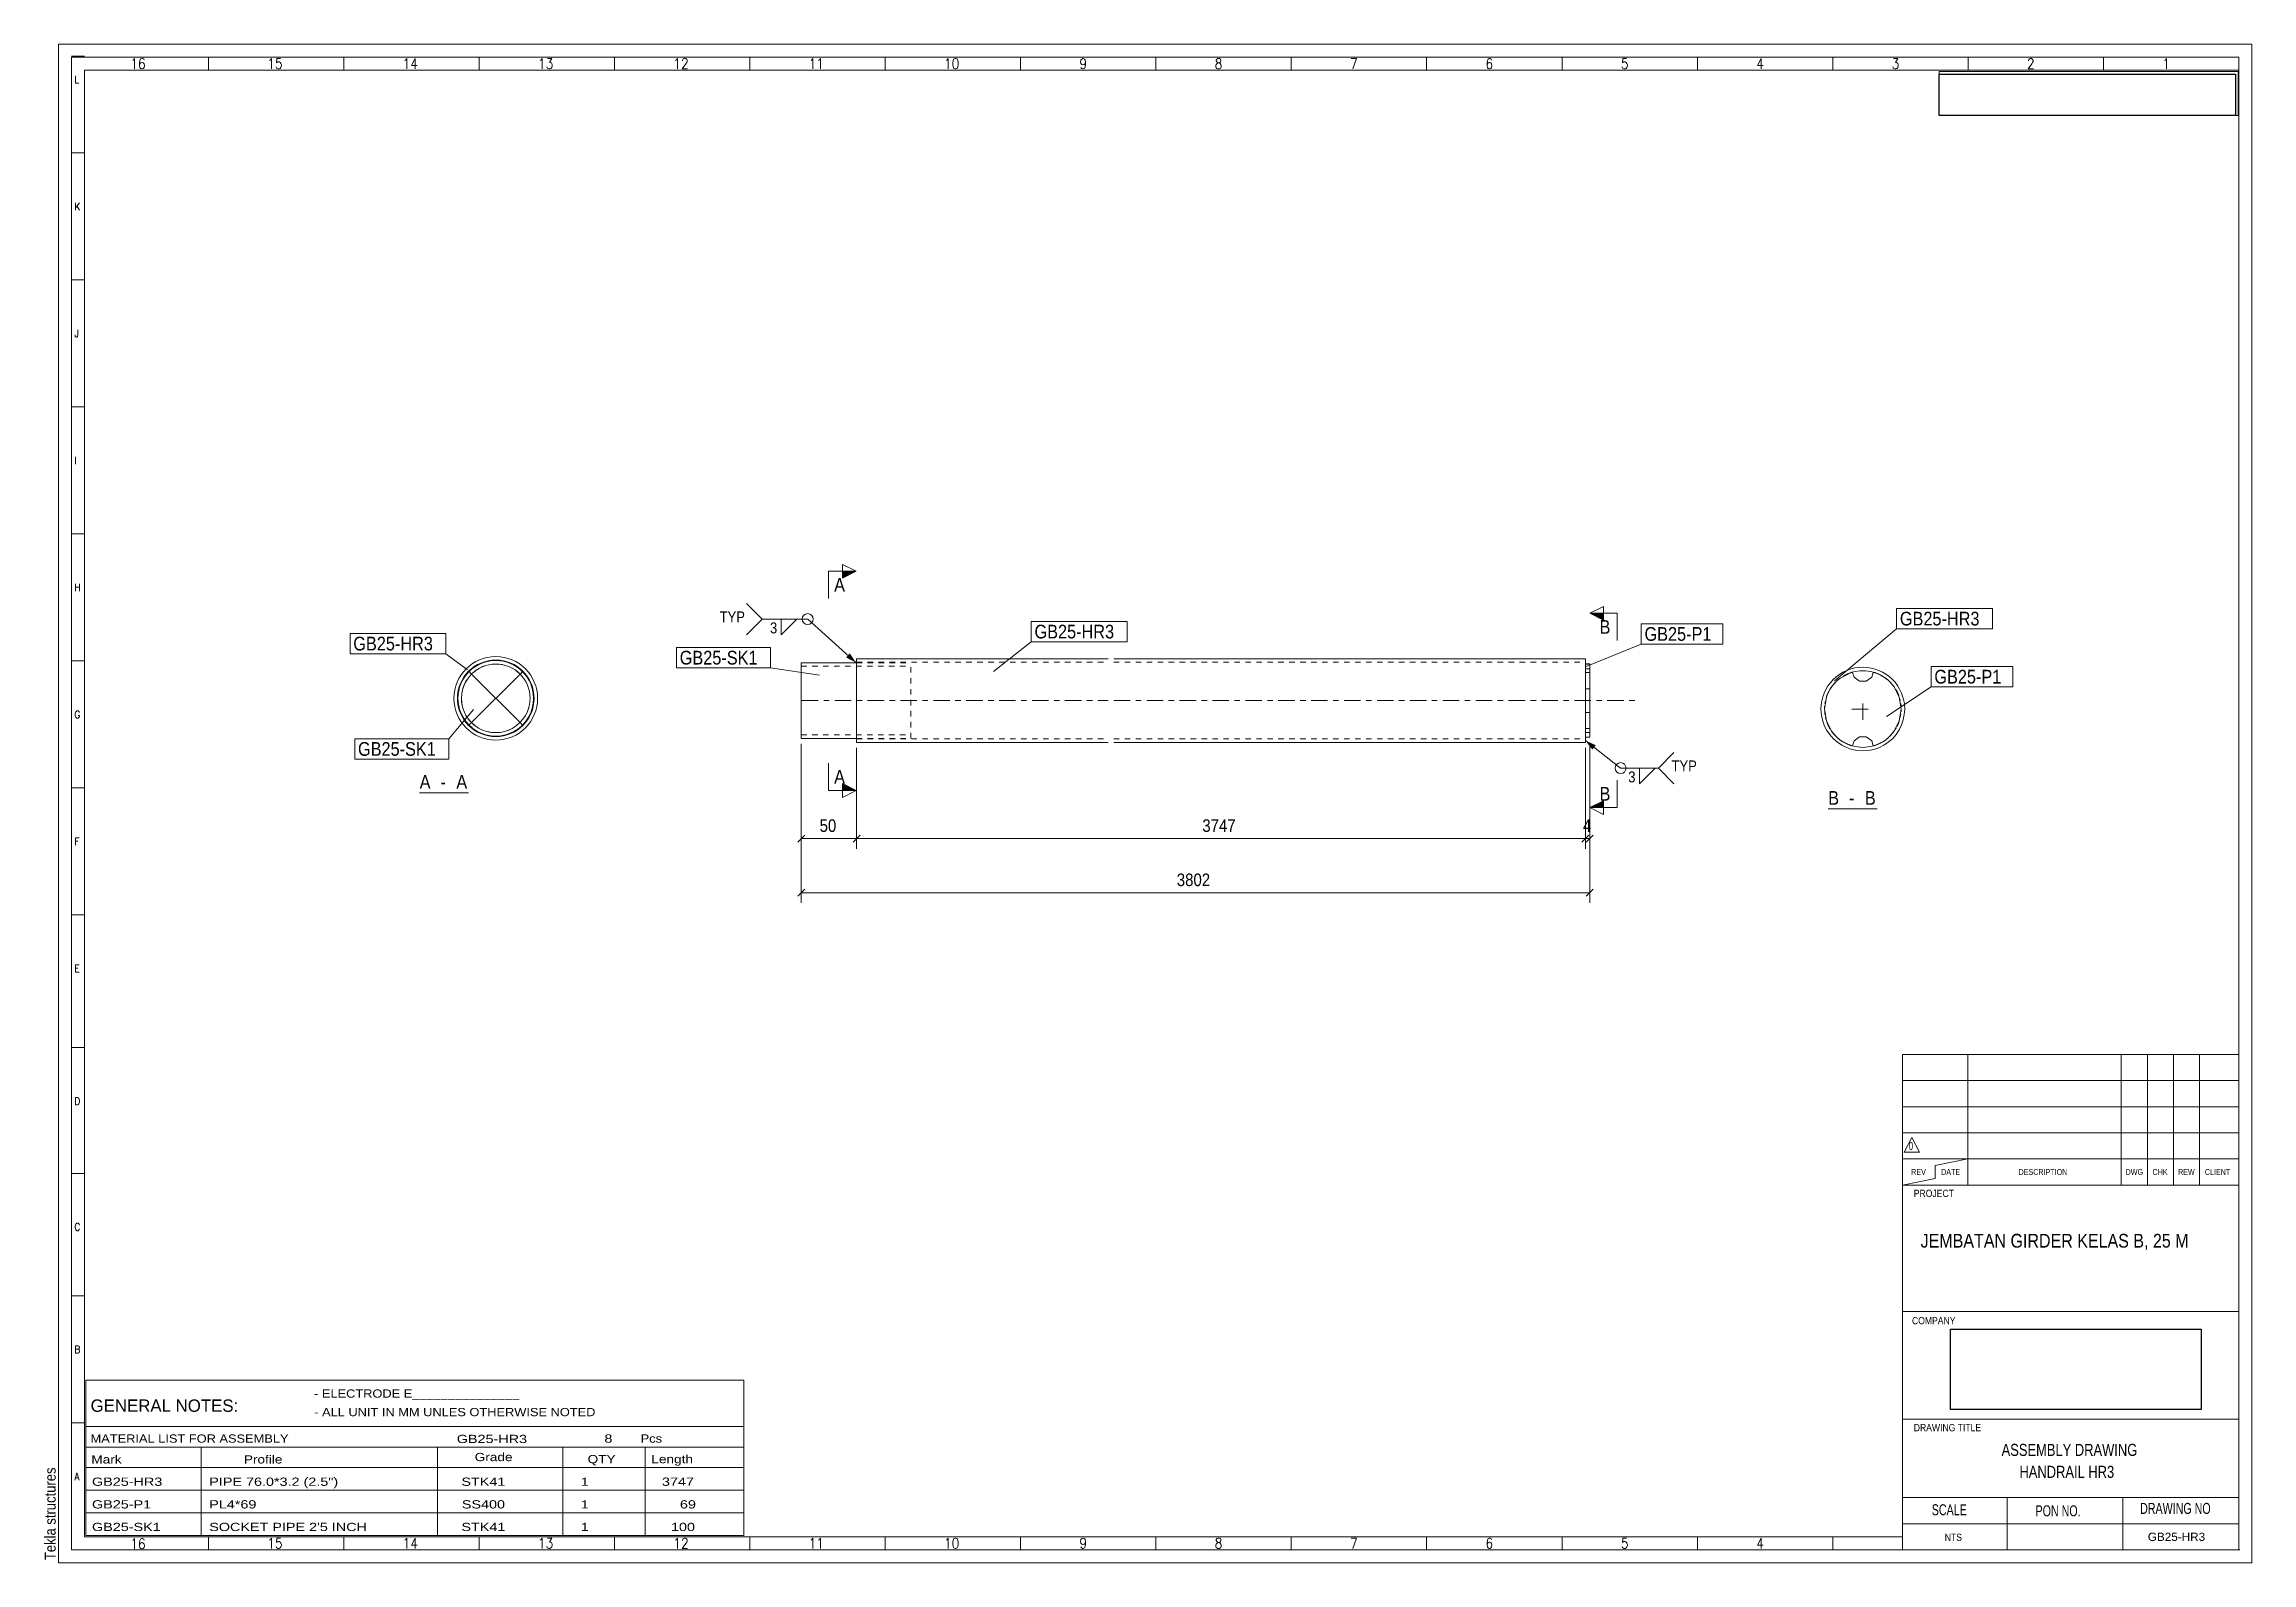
# Model space of a CAD drawing. Header units: millimetres. Extents: x 2 to 405, y 5 to 282.
import ezdxf

# ---------------------------------------------------------------- set-up
doc = ezdxf.new("R2010")
doc.units = ezdxf.units.MM
for name, pattern in [('XKITLINE00', [0]), ('XKITLINE01', [4, 1, -1, 1, -1]), ('XKITLINE02', [4, 2, -2]), ('XKITLINE03', [6, 3, -1, 1, -1]), ('XKITLINE04', [3, 0.5, -0.5, 0.5, -0.5, 0.5, -0.5])]:
    doc.linetypes.add(name, pattern=pattern)
for name, color, linetype, lineweight in [('DrawingSheet', 5, 'Continuous', 0), ('OtherObjectType', 1, 'Continuous', 0), ('Part', 2, 'Continuous', 0), ('PartMark', 3, 'Continuous', 0), ('Section', 6, 'Continuous', 0), ('Weld', 2, 'Continuous', 0), ('Z-DIMENSIONS', 1, 'Continuous', 0)]:
    doc.layers.add(name, color=color, linetype=linetype, lineweight=lineweight)
doc.styles.add('ARIAL', font='ARIAL.TTF')
doc.styles.add('ARIAL_NARROW', font='ARIALN.TTF')
doc.styles.add('ROMANS', font='ROMANS__.TTF')
doc.styles.add('TECHNICLITE', font='TECHL___.TTF')
picture_1 = doc.add_image_def('image1.jpg', size_in_pixel=(1304, 175))
picture_2 = doc.add_image_def('image2.png', size_in_pixel=(4018, 1163))

# ---------------------------------------------------------------- blocks, each defined once
blk = doc.blocks.new('*A1')
at = {"layer": 'Part', "linetype": 'XKITLINE00', "lineweight": 0}
for p, q in [((140.46, 169.18), (150.56, 169.18)), ((140.46, 155.9), (140.46, 169.18)), ((140.46, 155.38), (140.46, 155.9)), ((140.46, 155.38), (150.56, 155.38))]:
    blk.add_line(p, q, dxfattribs=at)
at = {"layer": 'Part', "linetype": 'XKITLINE01', "lineweight": 0}
for p, q in [((150.56, 169.18), (160.46, 169.18)), ((160.46, 155.38), (160.46, 169.18)), ((140.46, 168.54), (160.46, 168.54)), ((140.46, 156.02), (160.46, 156.02)), ((150.56, 155.38), (160.46, 155.38))]:
    blk.add_line(p, q, dxfattribs=at)
blk = doc.blocks.new('*A2')
at = {"layer": 'Part', "linetype": 'XKITLINE00', "lineweight": 0}
for p, q in [((150.56, 169.91), (196.46, 169.91)), ((150.56, 169.91), (150.56, 154.65)), ((197.46, 169.91), (283.46, 169.91)), ((283.46, 169.91), (283.46, 154.65)), ((150.56, 154.65), (196.46, 154.65)), ((197.46, 154.65), (283.46, 154.65))]:
    blk.add_line(p, q, dxfattribs=at)
at = {"layer": 'Part', "linetype": 'XKITLINE01', "lineweight": 0}
for p, q in [((150.56, 169.27), (196.46, 169.27)), ((197.46, 169.27), (283.46, 169.27)), ((150.56, 155.29), (196.46, 155.29)), ((197.46, 155.29), (283.46, 155.29))]:
    blk.add_line(p, q, dxfattribs=at)
at = {"layer": 'Part', "linetype": 'XKITLINE03', "lineweight": 0}
for p, q in [((140.56, 162.28), (196.46, 162.28)), ((197.46, 162.28), (293.46, 162.28))]:
    blk.add_line(p, q, dxfattribs=at)
blk = doc.blocks.new('*A3')
at = {"layer": 'Part', "linetype": 'XKITLINE00', "lineweight": 0}
for p, q in [((283.46, 168.97), (284.26, 168.97)), ((283.46, 168.93), (284.26, 168.93)), ((284.26, 168.97), (284.26, 168.93)), ((284.26, 168.93), (284.26, 155.59)), ((284.26, 162.28), (283.46, 162.28)), ((284.26, 160.12), (283.46, 160.12)), ((283.46, 155.59), (284.26, 155.59))]:
    blk.add_line(p, q, dxfattribs=at)
at = {"layer": 'Part', "linetype": 'XKITLINE01', "lineweight": 0}
for p, q in [((283.46, 168.97), (283.46, 155.59)), ((284.26, 168.09), (283.46, 168.09)), ((283.46, 167.37), (284.26, 167.37)), ((284.26, 168.93), (284.26, 168.97)), ((283.46, 164.44), (284.26, 164.44)), ((283.46, 157.19), (284.26, 157.19)), ((284.26, 156.46), (283.46, 156.46))]:
    blk.add_line(p, q, dxfattribs=at)
blk = doc.blocks.new('*A4')
at = {"layer": 'Part', "linetype": 'XKITLINE00', "lineweight": 0}
for p, q in [((79.81, 167.62), (79.87, 167.56)), ((89.18, 158.25), (80.32, 167.11)), ((89.18, 167.11), (80.32, 158.25)), ((89.69, 167.62), (89.63, 167.56)), ((79.81, 157.74), (79.87, 157.8)), ((89.63, 157.8), (89.69, 157.74))]:
    blk.add_line(p, q, dxfattribs=at)
at = {"layer": 'Part', "linetype": 'XKITLINE02', "lineweight": 0}
for p, q in [((80.32, 167.11), (79.81, 167.62)), ((89.69, 167.62), (89.18, 167.11)), ((79.87, 157.8), (80.32, 158.25)), ((89.63, 157.8), (89.18, 158.25))]:
    blk.add_line(p, q, dxfattribs=at)
at = {"layer": 'Part', "linetype": 'XKITLINE00', "lineweight": 0}
for radius, start, end in [(7.63, 0, 180), (6.99, 0, 180), (7.63, 180, 0), (6.99, 180, 0)]:
    blk.add_arc((84.75, 162.68), radius, start, end, dxfattribs=at)
blk = doc.blocks.new('*A5')
at = {"layer": 'Part', "linetype": 'XKITLINE00', "lineweight": 0}
for p, q in [((89.18, 158.25), (80.32, 167.11)), ((89.18, 167.11), (80.32, 158.25))]:
    blk.add_line(p, q, dxfattribs=at)
for radius, start, end in [(6.9, 22.5, 202.5), (6.9, 202.5, 22.5), (6.26, 157.5, 337.5), (6.26, 337.5, 157.5)]:
    blk.add_arc((84.75, 162.68), radius, start, end, dxfattribs=at)
at = {"layer": 'Part', "linetype": 'XKITLINE02', "lineweight": 0}
for radius, start, end in [(6.9, 0, 180), (6.26, 0, 180), (6.9, 180, 0), (6.26, 180, 0)]:
    blk.add_arc((84.75, 162.68), radius, start, end, dxfattribs=at)
blk = doc.blocks.new('*A6')
at = {"layer": 'Part', "linetype": 'XKITLINE03', "lineweight": 0}
for p, q in [((334.06, 158.73), (334.06, 162.73)), ((332.06, 160.73), (336.06, 160.73))]:
    blk.add_line(p, q, dxfattribs=at)
at = {"layer": 'Part', "linetype": 'XKITLINE00', "lineweight": 0}
for radius, start, end in [(7.63, 22.5, 202.5), (6.99, 131.4142, 138.5858), (6.99, 110.5774, 116.9719), (6.99, 74.1639, 105.8361), (6.99, 63.028, 69.4227), (6.99, 41.4141, 48.5859), (7.63, 202.5, 22.5), (6.99, 153.0282, 159.4226), (6.99, 20.5773, 26.972), (6.99, 200.5774, 206.9718), (6.99, 333.028, 339.4227), (6.99, 221.4142, 228.5858), (6.99, 243.0281, 249.4226), (6.99, 254.1639, 285.8361), (6.99, 290.5773, 296.972), (6.99, 311.4141, 318.5859)]:
    blk.add_arc((334.06, 160.73), radius, start, end, dxfattribs=at)
at = {"layer": 'Part', "linetype": 'XKITLINE04', "lineweight": 0}
for start, end in [(138.5858, 153.0282), (116.9719, 131.4142), (105.8361, 110.5774), (69.4227, 74.1639), (48.5859, 63.028), (26.972, 41.4141), (159.4226, 200.5774), (339.4227, 20.5773), (206.9718, 221.4142), (318.5859, 333.028), (228.5858, 243.0281), (249.4226, 254.1639), (285.8361, 290.5773), (296.972, 311.4141)]:
    blk.add_arc((334.06, 160.73), 6.99, start, end, dxfattribs=at)
blk = doc.blocks.new('*A7')
at = {"layer": 'Part', "linetype": 'XKITLINE00', "lineweight": 0}
for p, q in [((331.9, 167.38), (329.96, 166.39)), ((331.9, 167.38), (332.16, 167.42)), ((332.16, 167.42), (332.45, 166.55)), ((333.45, 165.82), (332.45, 166.55)), ((334.68, 165.82), (333.45, 165.82)), ((335.68, 166.55), (334.68, 165.82)), ((335.96, 167.42), (335.68, 166.55)), ((336.22, 167.38), (335.96, 167.42)), ((327.42, 162.89), (327.07, 160.73)), ((340.71, 162.89), (339.72, 164.84)), ((341.05, 160.73), (340.71, 162.89)), ((327.07, 160.73), (327.42, 158.57)), ((327.42, 158.57), (328.41, 156.62)), ((339.72, 156.62), (340.71, 158.57)), ((340.71, 158.57), (341.05, 160.73)), ((331.9, 154.09), (332.16, 154.04)), ((332.16, 154.04), (332.45, 154.92)), ((332.45, 154.92), (333.45, 155.65)), ((333.45, 155.65), (334.68, 155.65)), ((335.68, 154.92), (334.68, 155.65)), ((335.96, 154.04), (335.68, 154.92)), ((335.96, 154.04), (336.22, 154.09))]:
    blk.add_line(p, q, dxfattribs=at)
at = {"layer": 'Part', "linetype": 'XKITLINE04', "lineweight": 0}
for p, q in [((329.96, 166.39), (331.9, 167.38)), ((335.96, 167.42), (336.22, 167.38)), ((327.07, 160.73), (327.42, 162.89)), ((339.72, 164.84), (340.71, 162.89)), ((328.41, 156.62), (327.42, 158.57)), ((340.71, 158.57), (339.72, 156.62)), ((332.16, 154.04), (331.9, 154.09)), ((336.22, 154.09), (335.96, 154.04))]:
    blk.add_line(p, q, dxfattribs=at)
at = {"layer": 'Part', "linetype": 'XKITLINE00', "lineweight": 0}
for start, end in [(126, 162), (36, 72), (216, 252), (288, 324)]:
    blk.add_arc((334.06, 160.73), 6.99, start, end, dxfattribs=at)
at = {"layer": 'Part', "linetype": 'XKITLINE04', "lineweight": 0}
for start, end in [(126, 162), (36, 72), (216, 252), (288, 324)]:
    blk.add_arc((334.06, 160.73), 6.99, start, end, dxfattribs=at)
blk = doc.blocks.new('*A8')
at = {"layer": 'DrawingSheet', "linetype": 'XKITLINE00', "lineweight": 0}
for p, q in [((405, 282), (5, 282)), ((5, 282), (5, 5)), ((405, 5), (405, 282)), ((5, 5), (405, 5))]:
    blk.add_line(p, q, dxfattribs=at)
at = {"layer": 'DrawingSheet', "style": 'ARIAL', "width": 0.85}
blk.add_text('Tekla structures', height=2, rotation=90, dxfattribs=at).set_placement((4.5, 5.5))
blk = doc.blocks.new('*A9')
at = {"layer": 'OtherObjectType', "linetype": 'XKITLINE00', "lineweight": 0}
for p, q in [((10, 38.31), (130, 38.31)), ((10, 29.88), (10, 38.31)), ((130, 38.31), (130, 29.88)), ((10, 29.88), (130, 29.88)), ((10, 29.88), (10, 26.13)), ((130, 29.88), (130, 26.13)), ((10, 26.13), (130, 26.13)), ((10, 26.13), (10, 22.38)), ((31, 26.13), (31, 22.38)), ((74.12, 26.13), (74.12, 22.38)), ((97, 26.13), (97, 22.38)), ((112, 26.13), (112, 22.38)), ((130, 26.13), (130, 22.38)), ((10, 22.38), (130, 22.38)), ((10, 22.38), (10, 18.25)), ((31, 22.38), (31, 18.25)), ((74.12, 22.38), (74.12, 18.25)), ((97, 22.38), (97, 18.25)), ((112, 22.38), (112, 18.25)), ((130, 22.38), (130, 18.25)), ((10, 18.25), (130, 18.25)), ((10, 18.25), (10, 14.13)), ((31, 18.25), (31, 14.13)), ((74.12, 18.25), (74.12, 14.13)), ((97, 18.25), (97, 14.13)), ((112, 18.25), (112, 14.13)), ((130, 18.25), (130, 14.13)), ((10, 14.13), (130, 14.13)), ((10, 14.13), (10, 10)), ((31, 14.13), (31, 10)), ((74.12, 14.13), (74.12, 10)), ((97, 14.13), (97, 10)), ((112, 14.13), (112, 10)), ((130, 14.13), (130, 10)), ((10, 10), (130, 10))]:
    blk.add_line(p, q, dxfattribs=at)
at = {"layer": 'OtherObjectType', "style": 'ARIAL_NARROW'}
for s, height, width, p in [('- ELECTRODE E_______________', 1.5, 1.36, (51.62, 35.13)), ('GENERAL NOTES:', 2.25, 1.19, (10.86, 32.55)), ('- ALL UNIT IN MM UNLES OTHERWISE NOTED', 1.5, 1.36, (51.65, 31.75)), ('MATERIAL LIST FOR ASSEMBLY', 1.5, 1.36, (10.86, 26.92)), ('GB25-HR3', 1.5, 1.525501, (77.64, 26.85)), ('8', 1.5, 1.525501, (104.56, 26.92)), ('Pcs', 1.5, 1.36, (111.18, 26.92)), ('Mark', 1.5, 1.445, (11, 23.12)), ('Profile', 1.5, 1.445, (38.81, 23.12)), ('Grade', 1.5, 1.445, (80.91, 23.55)), ('QTY', 1.5, 1.445, (101.5, 23.17)), ('Length', 1.5, 1.445, (113.12, 23.17)), ('GB25-HR3', 1.5, 1.525501, (11.12, 19.05)), ('PIPE 76.0*3.2 (2.5")', 1.5, 1.525501, (32.5, 19.05)), ('STK41', 1.5, 1.525501, (78.49, 19.05)), ('1', 1.5, 1.525501, (100.27, 19.05)), ('3747', 1.5, 1.525501, (115.06, 19.05)), ('GB25-P1', 1.5, 1.525501, (11.12, 14.92)), ('PL4*69', 1.5, 1.525501, (32.5, 14.92)), ('SS400', 1.5, 1.525501, (78.57, 14.92)), ('1', 1.5, 1.525501, (100.27, 14.92)), ('69', 1.5, 1.525501, (118.34, 14.92)), ('GB25-SK1', 1.5, 1.525501, (11.12, 10.8)), ("SOCKET PIPE 2'5 INCH", 1.5, 1.525501, (32.5, 10.8)), ('STK41', 1.5, 1.525501, (78.49, 10.8)), ('1', 1.5, 1.525501, (100.27, 10.8)), ('100', 1.5, 1.525501, (116.7, 10.8))]:
    blk.add_text(s, height=height, dxfattribs=dict(at, width=width)).set_placement(p)
blk = doc.blocks.new('*A10')
at = {"layer": 'OtherObjectType', "linetype": 'XKITLINE00', "lineweight": 0}
for p, q in [((5, 282), (7.38, 282)), ((405, 282), (5, 282)), ((5, 282), (5, 5)), ((405, 5), (405, 282)), ((9.76, 279.8), (7.38, 279.8)), ((7.38, 7.38), (7.38, 279.62)), ((7.38, 7.38), (7.38, 279.62)), ((7.38, 279.62), (402.62, 279.62)), ((402.62, 279.62), (7.38, 279.62)), ((32.35, 279.62), (32.35, 277.24)), ((57.03, 279.62), (57.03, 277.24)), ((81.72, 279.62), (81.72, 277.24)), ((106.4, 279.62), (106.4, 277.24)), ((131.09, 279.62), (131.09, 277.24)), ((155.77, 279.62), (155.77, 277.24)), ((180.46, 279.62), (180.46, 277.24)), ((205.14, 279.62), (205.14, 277.24)), ((229.83, 279.62), (229.83, 277.24)), ((254.51, 279.62), (254.51, 277.24)), ((279.2, 279.62), (279.2, 277.24)), ((303.88, 279.62), (303.88, 277.24)), ((328.57, 279.62), (328.57, 277.24)), ((353.25, 279.62), (353.25, 277.24)), ((377.94, 279.62), (377.94, 277.24)), ((402.62, 279.62), (402.62, 277.24)), ((402.62, 279.62), (402.62, 7.38)), ((9.76, 277.24), (9.76, 9.76)), ((9.76, 277.24), (402.62, 277.24)), ((348, 277), (402.5, 277)), ((348, 269), (348, 277)), ((402.5, 277), (402.5, 269)), ((402.62, 63.21), (402.62, 277.24)), ((402.62, 63.21), (402.62, 277.24)), ((402.5, 269), (348, 269)), ((9.76, 262.16), (7.38, 262.16)), ((9.76, 238.99), (7.38, 238.99)), ((9.76, 215.83), (7.38, 215.83)), ((9.76, 192.67), (7.38, 192.67)), ((9.76, 169.5), (7.38, 169.5)), ((9.76, 146.34), (7.38, 146.34)), ((9.76, 123.18), (7.38, 123.18)), ((9.76, 98.97), (7.38, 98.97)), ((341.31, 7.38), (341.31, 97.73)), ((341.31, 97.72), (402.62, 97.72)), ((353.22, 73.91), (353.22, 97.72)), ((353.22, 73.91), (353.22, 97.72)), ((381.19, 73.91), (381.19, 97.72)), ((381.19, 73.91), (381.19, 97.72)), ((385.96, 73.91), (385.96, 97.72)), ((385.96, 73.91), (385.96, 97.72)), ((390.72, 73.91), (390.72, 97.72)), ((390.72, 73.91), (390.72, 97.72)), ((395.48, 73.91), (395.48, 97.72)), ((395.48, 73.91), (395.48, 97.72)), ((341.31, 92.96), (402.62, 92.96)), ((341.31, 92.96), (402.62, 92.96)), ((341.31, 88.2), (402.62, 88.2)), ((341.31, 88.2), (402.62, 88.2)), ((341.31, 83.44), (402.62, 83.44)), ((341.6, 79.92), (342.99, 82.61)), ((342.99, 82.61), (344.37, 79.92)), ((341.31, 78.67), (402.62, 78.67)), ((344.37, 79.92), (341.6, 79.92)), ((347.26, 77.48), (353.22, 78.67)), ((347.26, 75.1), (347.26, 77.48)), ((9.76, 76.03), (7.38, 76.03)), ((347.26, 75.1), (341.31, 73.91)), ((341.31, 73.91), (402.62, 73.91)), ((9.76, 53.69), (7.38, 53.69)), ((341.31, 50.85), (402.62, 50.85)), ((9.76, 30.53), (7.38, 30.53)), ((341.31, 31.19), (402.62, 31.19)), ((341.31, 16.9), (402.62, 16.9)), ((360.35, 16.9), (360.35, 7.38)), ((381.48, 16.9), (381.48, 7.38)), ((341.31, 12.14), (402.62, 12.14)), ((9.76, 9.76), (341.31, 9.76)), ((32.35, 7.38), (32.35, 9.76)), ((57.03, 9.76), (57.03, 7.38)), ((81.72, 9.76), (81.72, 7.38)), ((106.4, 9.76), (106.4, 7.38)), ((131.09, 9.76), (131.09, 7.38)), ((155.77, 9.76), (155.77, 7.38)), ((180.46, 9.76), (180.46, 7.38)), ((205.14, 9.76), (205.14, 7.38)), ((229.83, 9.76), (229.83, 7.38)), ((254.51, 9.76), (254.51, 7.38)), ((279.2, 9.76), (279.2, 7.38)), ((303.88, 9.76), (303.88, 7.38)), ((328.57, 9.76), (328.57, 7.38)), ((328.57, 9.76), (328.57, 7.38)), ((5, 5), (66.4, 5)), ((7.38, 5), (5, 5)), ((5, 5), (405, 5)), ((402.79, 7.38), (7.38, 7.38))]:
    blk.add_line(p, q, dxfattribs=at)
at = {"layer": 'OtherObjectType'}
for s, height, style, width, p in [('16', 1.903, 'ROMANS', 0.85, (18.12, 277.48)), ('15', 1.903, 'ROMANS', 0.85, (43.09, 277.48)), ('14', 1.903, 'ROMANS', 0.85, (67.77, 277.48)), ('13', 1.903, 'ROMANS', 0.85, (92.46, 277.48)), ('12', 1.903, 'ROMANS', 0.85, (117.14, 277.48)), ('11', 1.903, 'ROMANS', 0.85, (141.83, 277.48)), ('10', 1.903, 'ROMANS', 0.85, (166.51, 277.48)), ('9', 1.9, 'ROMANS', 0.85, (191.2, 277.48)), ('8', 1.9, 'ROMANS', 0.85, (215.88, 277.48)), ('7', 1.9, 'ROMANS', 0.85, (240.57, 277.48)), ('6', 1.9, 'ROMANS', 0.85, (265.25, 277.48)), ('5', 1.9, 'ROMANS', 0.85, (289.94, 277.48)), ('4', 1.9, 'ROMANS', 0.85, (314.62, 277.48)), ('3', 1.9, 'ROMANS', 0.85, (339.31, 277.48)), ('2', 1.9, 'ROMANS', 0.85, (363.99, 277.48)), ('1', 1.9, 'ROMANS', 0.85, (388.68, 277.48)), ('L', 1.36, 'ROMANS', 0.85, (7.93, 274.87)), ('K', 1.36, 'ROMANS', 0.85, (7.93, 251.71)), ('J', 1.36, 'ROMANS', 0.85, (7.93, 228.54)), ('I', 1.36, 'ROMANS', 0.85, (7.93, 205.38)), ('H', 1.36, 'ROMANS', 0.85, (7.93, 182.22)), ('G', 1.36, 'ROMANS', 0.85, (7.93, 159.05)), ('F', 1.36, 'ROMANS', 0.85, (7.93, 135.89)), ('E', 1.36, 'ROMANS', 0.85, (7.93, 112.73)), ('D', 1.36, 'ROMANS', 0.85, (7.93, 88.52)), ('0', 1.44, 'TECHNICLITE', 0.85, (342.44, 80.32)), ('REV', 1.071, 'TECHNICLITE', 0.85, (342.88, 75.76)), ('DATE', 1.071, 'TECHNICLITE', 0.85, (348.33, 75.76)), ('DESCRIPTION', 1.0714, 'TECHNICLITE', 0.85, (362.46, 75.76)), ('DWG', 1.071, 'TECHNICLITE', 0.85, (381.98, 75.76)), ('CHK', 1.071, 'TECHNICLITE', 0.85, (386.89, 75.76)), ('REW', 1.071, 'TECHNICLITE', 0.85, (391.54, 75.76)), ('CLIENT', 1.071, 'TECHNICLITE', 0.85, (396.43, 75.76)), ('PROJECT', 1.321, 'ARIAL', 0.85, (343.35, 71.73)), ('C', 1.36, 'ROMANS', 0.85, (7.93, 65.58)), ('JEMBATAN GIRDER KELAS B, 25 M', 2.5, 'ARIAL_NARROW', 1.02, (344.6, 62.5)), ('COMPANY', 1.321, 'ARIAL', 0.85, (343.02, 48.52)), ('B', 1.36, 'ROMANS', 0.85, (7.93, 43.24)), ('DRAWING TITLE', 1.3207, 'ARIAL', 0.85, (343.35, 29)), (' ASSEMBLY DRAWING', 2.2, 'ARIAL_NARROW', 0.935, (358.71, 24.5)), ('A', 1.36, 'ROMANS', 0.85, (7.93, 20.08)), ('HANDRAIL HR3', 2.2, 'ARIAL_NARROW', 0.935, (362.62, 20.5)), ('SCALE', 2, 'TECHNICLITE', 0.85, (346.63, 13.68)), ('PON NO.', 2, 'TECHNICLITE', 0.85, (365.55, 13.49)), ('DRAWING NO', 2, 'TECHNICLITE', 0.85, (384.62, 13.93)), ('16', 1.903, 'ROMANS', 0.85, (18.12, 7.53)), ('15', 1.903, 'ROMANS', 0.85, (43.09, 7.62)), ('14', 1.903, 'ROMANS', 0.85, (67.77, 7.62)), ('13', 1.903, 'ROMANS', 0.85, (92.46, 7.62)), ('12', 1.903, 'ROMANS', 0.85, (117.14, 7.62)), ('11', 1.903, 'ROMANS', 0.85, (141.83, 7.62)), ('10', 1.903, 'ROMANS', 0.85, (166.51, 7.62)), ('9', 1.9, 'ROMANS', 0.85, (191.2, 7.62)), ('8', 1.9, 'ROMANS', 0.85, (215.88, 7.62)), ('7', 1.9, 'ROMANS', 0.85, (240.57, 7.62)), ('6', 1.9, 'ROMANS', 0.85, (265.25, 7.62)), ('5', 1.9, 'ROMANS', 0.85, (289.94, 7.62)), ('4', 1.9, 'ROMANS', 0.85, (314.62, 7.62)), ('4', 1.9, 'ROMANS', 0.85, (314.62, 7.62)), ('NTS', 1.321, 'ARIAL', 0.85, (349, 9)), ('GB25-HR3', 1.5, 'ARIAL', 1.02, (386.03, 9))]:
    blk.add_text(s, height=height, dxfattribs=dict(at, style=style, width=width)).set_placement(p)
image = blk.add_image(picture_1, insert=(348, 269), size_in_units=(54.02, 7.5))
image = blk.add_image(picture_2, insert=(350.06, 32.98), size_in_units=(45.7, 14.66))
blk = doc.blocks.new('*A11')
at = {"layer": 'Z-DIMENSIONS', "linetype": 'XKITLINE00', "lineweight": 0}
for p, q in [((140.46, 154.38), (140.46, 125.38)), ((284.26, 154.59), (284.26, 125.38)), ((141.11, 127.87), (139.81, 126.57)), ((140.46, 127.22), (284.26, 127.22)), ((284.91, 127.87), (283.61, 126.57))]:
    blk.add_line(p, q, dxfattribs=at)
at = {"layer": 'Z-DIMENSIONS'}
for p in [(140.46, 127.22), (284.26, 127.22)]:
    blk.add_point(p, dxfattribs=at)
at = {"layer": 'Z-DIMENSIONS', "style": 'ARIAL', "width": 0.85}
blk.add_text('3802', height=2.3, dxfattribs=at).set_placement((208.95, 128.43))
blk = doc.blocks.new('*A12')
at = {"layer": 'Z-DIMENSIONS', "linetype": 'XKITLINE00', "lineweight": 0}
for p, q in [((283.46, 153.65), (283.46, 135.26)), ((284.26, 154.59), (284.26, 135.26)), ((284.11, 137.75), (282.81, 136.45)), ((283.46, 137.1), (284.26, 137.1)), ((284.91, 137.75), (283.61, 136.45))]:
    blk.add_line(p, q, dxfattribs=at)
at = {"layer": 'Z-DIMENSIONS'}
for p in [(283.46, 137.1), (284.26, 137.1)]:
    blk.add_point(p, dxfattribs=at)
at = {"layer": 'Z-DIMENSIONS', "style": 'ARIAL', "width": 0.85}
blk.add_text('4', height=2.3, dxfattribs=at).set_placement((283.01, 138.31))
blk = doc.blocks.new('*A13')
at = {"layer": 'Z-DIMENSIONS', "linetype": 'XKITLINE00', "lineweight": 0}
for p, q in [((150.56, 153.65), (150.56, 135.26)), ((283.46, 153.65), (283.46, 135.26)), ((151.21, 137.75), (149.91, 136.45)), ((150.56, 137.1), (283.46, 137.1)), ((284.11, 137.75), (282.81, 136.45))]:
    blk.add_line(p, q, dxfattribs=at)
at = {"layer": 'Z-DIMENSIONS'}
for p in [(150.56, 137.1), (283.46, 137.1)]:
    blk.add_point(p, dxfattribs=at)
at = {"layer": 'Z-DIMENSIONS', "style": 'ARIAL', "width": 0.85}
blk.add_text('3747', height=2.3, dxfattribs=at).set_placement((213.6, 138.31))
blk = doc.blocks.new('*A14')
at = {"layer": 'Z-DIMENSIONS', "linetype": 'XKITLINE00', "lineweight": 0}
for p, q in [((140.46, 154.38), (140.46, 135.26)), ((150.56, 153.65), (150.56, 135.26)), ((141.11, 137.75), (139.81, 136.45)), ((140.46, 137.1), (150.56, 137.1)), ((151.21, 137.75), (149.91, 136.45))]:
    blk.add_line(p, q, dxfattribs=at)
at = {"layer": 'Z-DIMENSIONS'}
for p in [(140.46, 137.1), (150.56, 137.1)]:
    blk.add_point(p, dxfattribs=at)
at = {"layer": 'Z-DIMENSIONS', "style": 'ARIAL', "width": 0.85}
blk.add_text('50', height=2.3, dxfattribs=at).set_placement((143.81, 138.31))
blk = doc.blocks.new('*A15')
at = {"layer": 'Weld'}
blk.add_hatch(color=256, dxfattribs=at).paths.add_polyline_path([(283.46, 154.97), (285.35, 154.13), (284.73, 153.34)], flags=17)
at = {"layer": 'Weld', "linetype": 'XKITLINE00', "lineweight": 0}
for p, q in [((283.46, 154.97), (289.88, 149.95)), ((289.88, 149.95), (296.77, 149.95)), ((293.34, 149.95), (296.19, 149.95)), ((296.19, 149.95), (293.34, 147.1)), ((293.34, 147.1), (293.34, 149.95)), ((296.77, 149.95), (299.62, 152.81)), ((296.77, 149.95), (299.62, 147.1))]:
    blk.add_line(p, q, dxfattribs=at)
for start, end in [(90, 270), (270, 90)]:
    blk.add_arc((289.88, 149.95), 1, start, end, dxfattribs=at)
at = {"layer": 'Weld', "style": 'ARIAL', "width": 0.85}
for s, p in [('3', (291.28, 147.35)), ('TYP', (299.17, 149.35))]:
    blk.add_text(s, height=2, dxfattribs=at).set_placement(p)
blk = doc.blocks.new('*A16')
at = {"layer": 'Weld'}
blk.add_hatch(color=256, dxfattribs=at).paths.add_polyline_path([(150.46, 169.18), (148.64, 170.15), (149.31, 170.89)], flags=17)
at = {"layer": 'Weld', "linetype": 'XKITLINE00', "lineweight": 0}
for p, q in [((133.36, 177.13), (130.5, 179.99)), ((133.36, 177.13), (130.5, 174.27)), ((133.36, 177.13), (141.64, 177.13)), ((136.82, 177.13), (139.67, 177.13)), ((139.67, 177.13), (136.82, 174.27)), ((136.82, 174.27), (136.82, 177.13)), ((150.46, 169.18), (141.64, 177.13))]:
    blk.add_line(p, q, dxfattribs=at)
for start, end in [(90, 270), (270, 90)]:
    blk.add_arc((141.64, 177.13), 1, start, end, dxfattribs=at)
at = {"layer": 'Weld', "style": 'ARIAL', "width": 0.85}
for s, p in [('TYP', (125.57, 176.53)), ('3', (134.76, 174.53))]:
    blk.add_text(s, height=2, dxfattribs=at).set_placement(p)
blk = doc.blocks.new('*A17')
at = {"layer": 'Section'}
for points in [[(286.76, 176.95), (284.26, 178.2), (286.76, 178.2)], [(286.76, 142.76), (284.26, 142.76), (286.76, 144.01)]]:
    blk.add_hatch(color=256, dxfattribs=at).paths.add_polyline_path(points, flags=17)
at = {"layer": 'Section', "linetype": 'XKITLINE00', "lineweight": 0}
for p, q in [((284.26, 178.2), (286.76, 179.45)), ((284.26, 178.2), (286.76, 176.95)), ((289.26, 178.2), (284.26, 178.2)), ((286.76, 176.95), (286.76, 179.45)), ((289.26, 178.2), (289.26, 173.2)), ((289.26, 142.76), (289.26, 147.76)), ((284.26, 142.76), (286.76, 144.01)), ((286.76, 141.51), (284.26, 142.76)), ((289.26, 142.76), (284.26, 142.76)), ((286.76, 144.01), (286.76, 141.51))]:
    blk.add_line(p, q, dxfattribs=at)
at = {"layer": 'Section', "style": 'ARIAL', "width": 0.85}
for p in [(286.04, 174.45), (286.04, 144.01)]:
    blk.add_text('B', height=2.5, dxfattribs=at).set_placement(p)
blk = doc.blocks.new('*A18')
at = {"layer": 'Section'}
for points in [[(147.96, 185.87), (150.46, 185.87), (147.96, 184.62)], [(147.96, 147.12), (150.46, 145.87), (147.96, 145.87)]]:
    blk.add_hatch(color=256, dxfattribs=at).paths.add_polyline_path(points, flags=17)
at = {"layer": 'Section', "linetype": 'XKITLINE00', "lineweight": 0}
for p, q in [((145.46, 185.87), (145.46, 180.87)), ((145.46, 185.87), (150.46, 185.87)), ((147.96, 184.62), (147.96, 187.12)), ((147.96, 187.12), (150.46, 185.87)), ((150.46, 185.87), (147.96, 184.62)), ((145.46, 145.87), (145.46, 150.87)), ((145.46, 145.87), (150.46, 145.87)), ((150.46, 145.87), (147.96, 147.12)), ((147.96, 147.12), (147.96, 144.62)), ((150.46, 145.87), (147.96, 144.62))]:
    blk.add_line(p, q, dxfattribs=at)
at = {"layer": 'Section', "style": 'ARIAL', "width": 0.85}
for p in [(146.46, 182.12), (146.46, 147.12)]:
    blk.add_text('A', height=2.5, dxfattribs=at).set_placement(p)
blk = doc.blocks.new('*A19')
at = {"layer": 'PartMark', "linetype": 'XKITLINE00', "lineweight": 0}
for p, q in [((117.7, 171.95), (134.84, 171.95)), ((117.7, 168.25), (117.7, 171.95)), ((134.84, 168.25), (134.84, 171.95)), ((117.7, 168.25), (134.84, 168.25)), ((143.77, 166.88), (134.84, 168.25))]:
    blk.add_line(p, q, dxfattribs=at)
at = {"layer": 'PartMark', "style": 'ARIAL', "width": 0.85}
blk.add_text('GB25-SK1', height=2.5, dxfattribs=at).set_placement((118.3, 168.85))
blk = doc.blocks.new('*A20')
at = {"layer": 'PartMark', "linetype": 'XKITLINE00', "lineweight": 0}
for p, q in [((182.4, 176.7), (199.9, 176.7)), ((182.4, 173), (182.4, 176.7)), ((199.9, 173), (199.9, 176.7)), ((175.52, 167.55), (182.4, 173)), ((182.4, 173), (199.9, 173))]:
    blk.add_line(p, q, dxfattribs=at)
at = {"layer": 'PartMark', "style": 'ARIAL', "width": 0.85}
blk.add_text('GB25-HR3', height=2.5, dxfattribs=at).set_placement((183, 173.6))
blk = doc.blocks.new('*A21')
at = {"layer": 'PartMark', "linetype": 'XKITLINE00', "lineweight": 0}
for p, q in [((293.64, 176.27), (308.55, 176.27)), ((293.64, 172.57), (293.64, 176.27)), ((308.55, 172.57), (308.55, 176.27)), ((283.58, 168.48), (293.64, 172.57)), ((293.64, 172.57), (308.55, 172.57))]:
    blk.add_line(p, q, dxfattribs=at)
at = {"layer": 'PartMark', "style": 'ARIAL', "width": 0.85}
blk.add_text('GB25-P1', height=2.5, dxfattribs=at).set_placement((294.24, 173.17))
blk = doc.blocks.new('*A22')
at = {"layer": 'PartMark', "linetype": 'XKITLINE00', "lineweight": 0}
for p, q in [((58.17, 174.52), (75.67, 174.52)), ((58.17, 170.82), (58.17, 174.52)), ((75.67, 170.82), (75.67, 174.52)), ((58.17, 170.82), (75.67, 170.82)), ((79.58, 167.85), (75.67, 170.82))]:
    blk.add_line(p, q, dxfattribs=at)
at = {"layer": 'PartMark', "style": 'ARIAL', "width": 0.85}
blk.add_text('GB25-HR3', height=2.5, dxfattribs=at).set_placement((58.77, 171.42))
blk = doc.blocks.new('*A23')
at = {"layer": 'PartMark', "linetype": 'XKITLINE00', "lineweight": 0}
for p, q in [((80.68, 160.67), (76.17, 155.3)), ((59.03, 155.3), (76.17, 155.3)), ((59.03, 151.6), (59.03, 155.3)), ((76.17, 151.6), (76.17, 155.3)), ((59.03, 151.6), (76.17, 151.6))]:
    blk.add_line(p, q, dxfattribs=at)
at = {"layer": 'PartMark', "style": 'ARIAL', "width": 0.85}
blk.add_text('GB25-SK1', height=2.5, dxfattribs=at).set_placement((59.63, 152.2))
blk = doc.blocks.new('*A24')
at = {"layer": 'OtherObjectType', "linetype": 'XKITLINE00', "lineweight": 0}
blk.add_line((70.87, 145.45), (79.78, 145.45), dxfattribs=at)
at = {"layer": 'OtherObjectType', "style": 'ARIAL', "width": 0.85}
for s, p in [('A', (70.87, 146.2)), (' - ', (73.84, 146.2)), ('A', (77.56, 146.2))]:
    blk.add_text(s, height=2.5, dxfattribs=at).set_placement(p)
blk = doc.blocks.new('*A25')
at = {"layer": 'PartMark', "linetype": 'XKITLINE00', "lineweight": 0}
for p, q in [((340.21, 179.07), (357.71, 179.07)), ((340.21, 175.37), (340.21, 179.07)), ((357.71, 175.37), (357.71, 179.07)), ((328.9, 165.9), (340.21, 175.37)), ((340.21, 175.37), (357.71, 175.37))]:
    blk.add_line(p, q, dxfattribs=at)
at = {"layer": 'PartMark', "style": 'ARIAL', "width": 0.85}
blk.add_text('GB25-HR3', height=2.5, dxfattribs=at).set_placement((340.81, 175.97))
blk = doc.blocks.new('*A26')
at = {"layer": 'PartMark', "linetype": 'XKITLINE00', "lineweight": 0}
for p, q in [((346.5, 168.48), (361.41, 168.48)), ((346.5, 164.78), (346.5, 168.48)), ((361.41, 164.78), (361.41, 168.48)), ((338.38, 159.39), (346.5, 164.78)), ((346.5, 164.78), (361.41, 164.78))]:
    blk.add_line(p, q, dxfattribs=at)
at = {"layer": 'PartMark', "style": 'ARIAL', "width": 0.85}
blk.add_text('GB25-P1', height=2.5, dxfattribs=at).set_placement((347.1, 165.38))
blk = doc.blocks.new('*A27')
at = {"layer": 'OtherObjectType', "linetype": 'XKITLINE00', "lineweight": 0}
blk.add_line((327.74, 142.52), (336.66, 142.52), dxfattribs=at)
at = {"layer": 'OtherObjectType', "style": 'ARIAL', "width": 0.85}
for s, p in [('B', (327.74, 143.27)), ('B', (334.43, 143.27)), (' - ', (330.72, 143.27))]:
    blk.add_text(s, height=2.5, dxfattribs=at).set_placement(p)

msp = doc.modelspace()

# ---------------------------------------------------------------- block references
at = {"lineweight": 0}
for name in ['*A8', '*A10', '*A18', '*A16', '*A17', '*A25', '*A22', '*A20', '*A21', '*A5', '*A4', '*A19', '*A1', '*A2', '*A6', '*A3', '*A7', '*A26', '*A23', '*A11', '*A14', '*A13', '*A12', '*A15', '*A24', '*A27', '*A9']:
    msp.add_blockref(name, (0, 0), dxfattribs=at)

doc.saveas('drawing.dxf')
